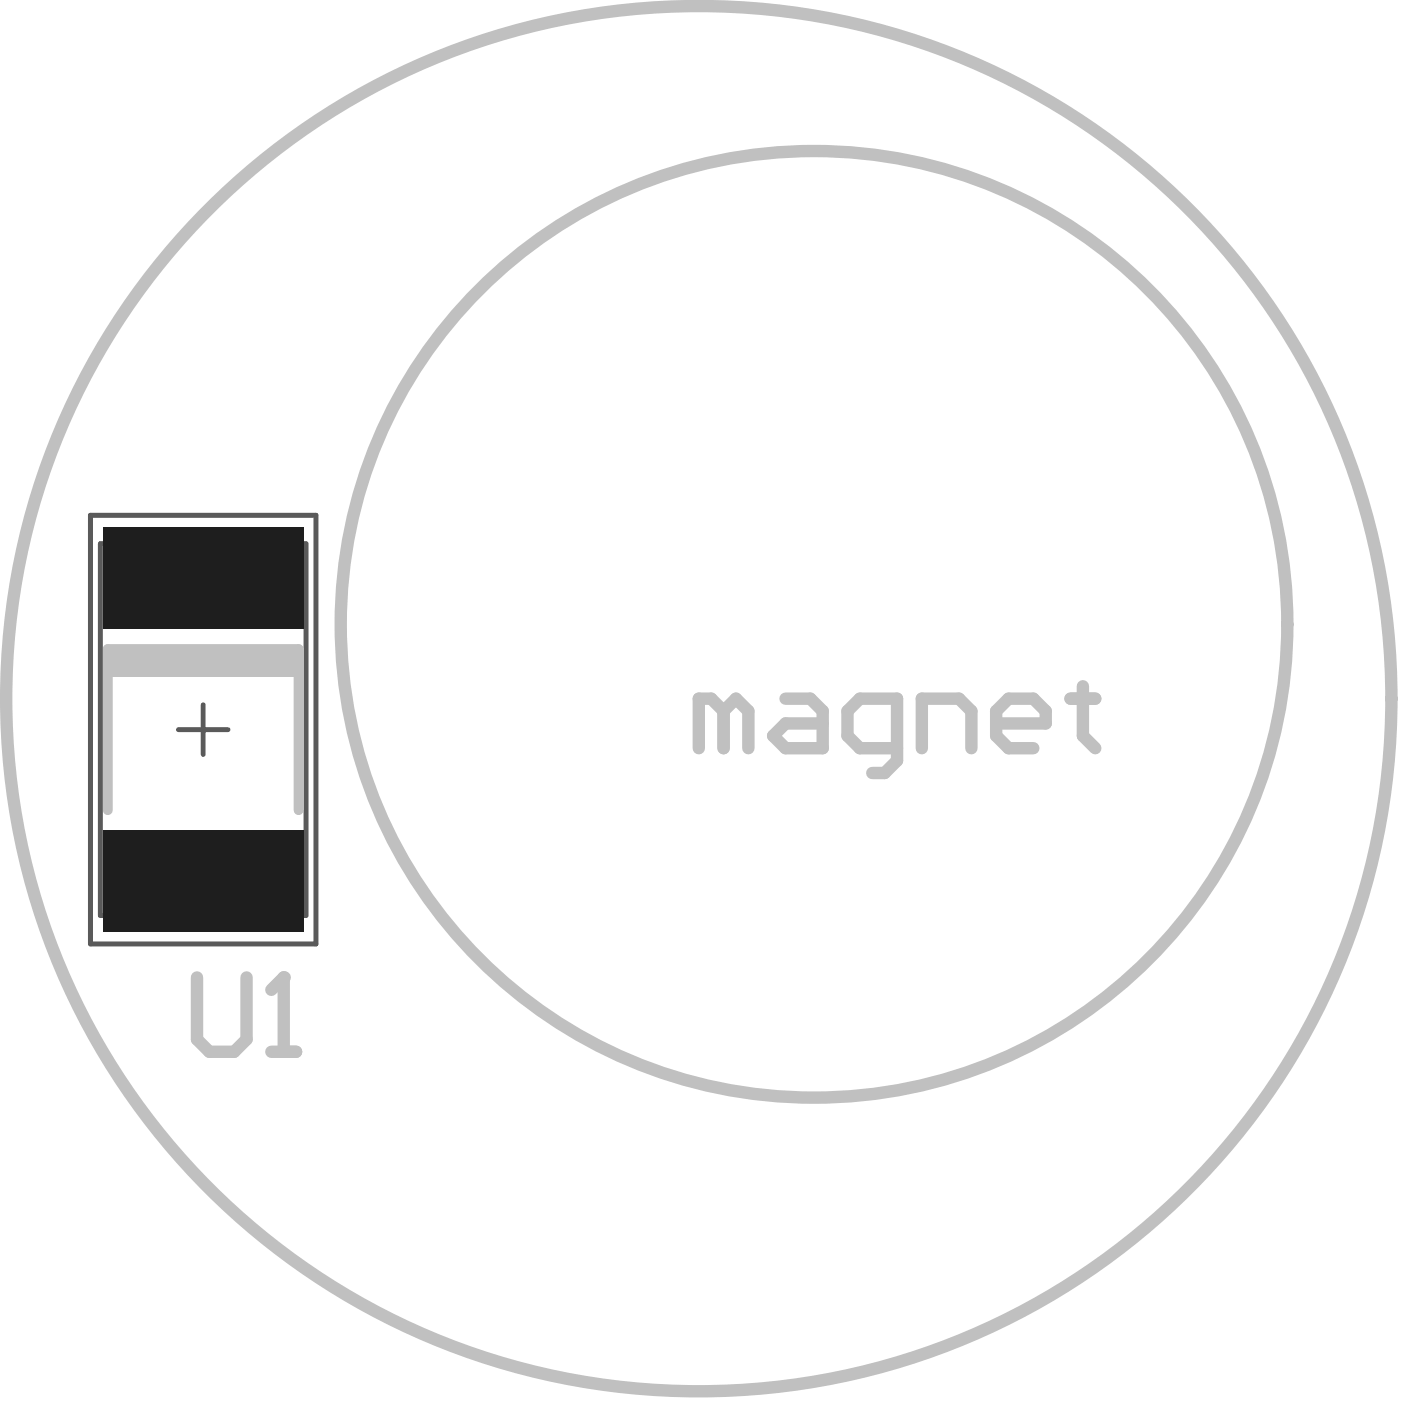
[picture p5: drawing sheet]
<svg xmlns="http://www.w3.org/2000/svg" width="48mm" height="48mm" viewBox="0 0 48 48" stroke-linecap="round" stroke-linejoin="round" font-family="sans-serif">
<path d="M3.1 17.5h7.6v14.6h-7.6zM3.4 18.5h7v12.6h-7zM6.1 24.8h1.6M6.9 24v1.6" fill="none" stroke="#5a5a5a" stroke-width=".17"/>
<path d="M3.7 27.5v-5.4h6.5v5.4" fill="none" stroke="#c0c0c0" stroke-width=".34"/>
<path d="M3.7 22.1h6.5v.9h-6.5z" fill-rule="evenodd" fill="#c0c0c0"/>
<path d="M6.7 33.2v2.1l.4 .5h.9l.4-.5v-2.1M9.2 35.8h.9M9.6 33.2v2.6" fill="none" stroke="#c0c0c0" stroke-width=".42"/>
<circle cx="9.6" cy="33.2" r=".21" fill="#c0c0c0"/>
<g fill="none" stroke="#c0c0c0" stroke-width=".42">
<path d="M9.6 33.2l-.4 .4M24.6 24.2l-.4-.5h-.4v1.7M24.6 24.2v1.2M24.6 24.2l.4-.5 .4 .5v1.2M26.7 23.7h.8l.5 .5v1.2h-1.3l-.4-.4 .4-.4h1.3M30.5 25.4h-1.3l-.4-.4v-.8l.4-.5h1.3v2.2l-.4 .4h-.4M31.3 25.4v-1.7h1.3l.4 .5v1.2M33.9 24.6h1.6v-.4l-.4-.5h-.8l-.4 .5v.8l.4 .4h.8M36.4 23.7h.8M36.8 23.3v1.7l.4 .4"/>
<circle cx="23.8" cy="23.7" r="23.5"/>
<circle cx="27.7" cy="21.2" r="16.1"/>
</g>
<g fill="#1e1e1e">
<path d="M3.5 28.2h6.8v3.5h-6.8z" fill-rule="evenodd"/>
<path d="M3.5 17.9h6.8v3.5h-6.8z" fill-rule="evenodd"/>
</g>
</svg>
